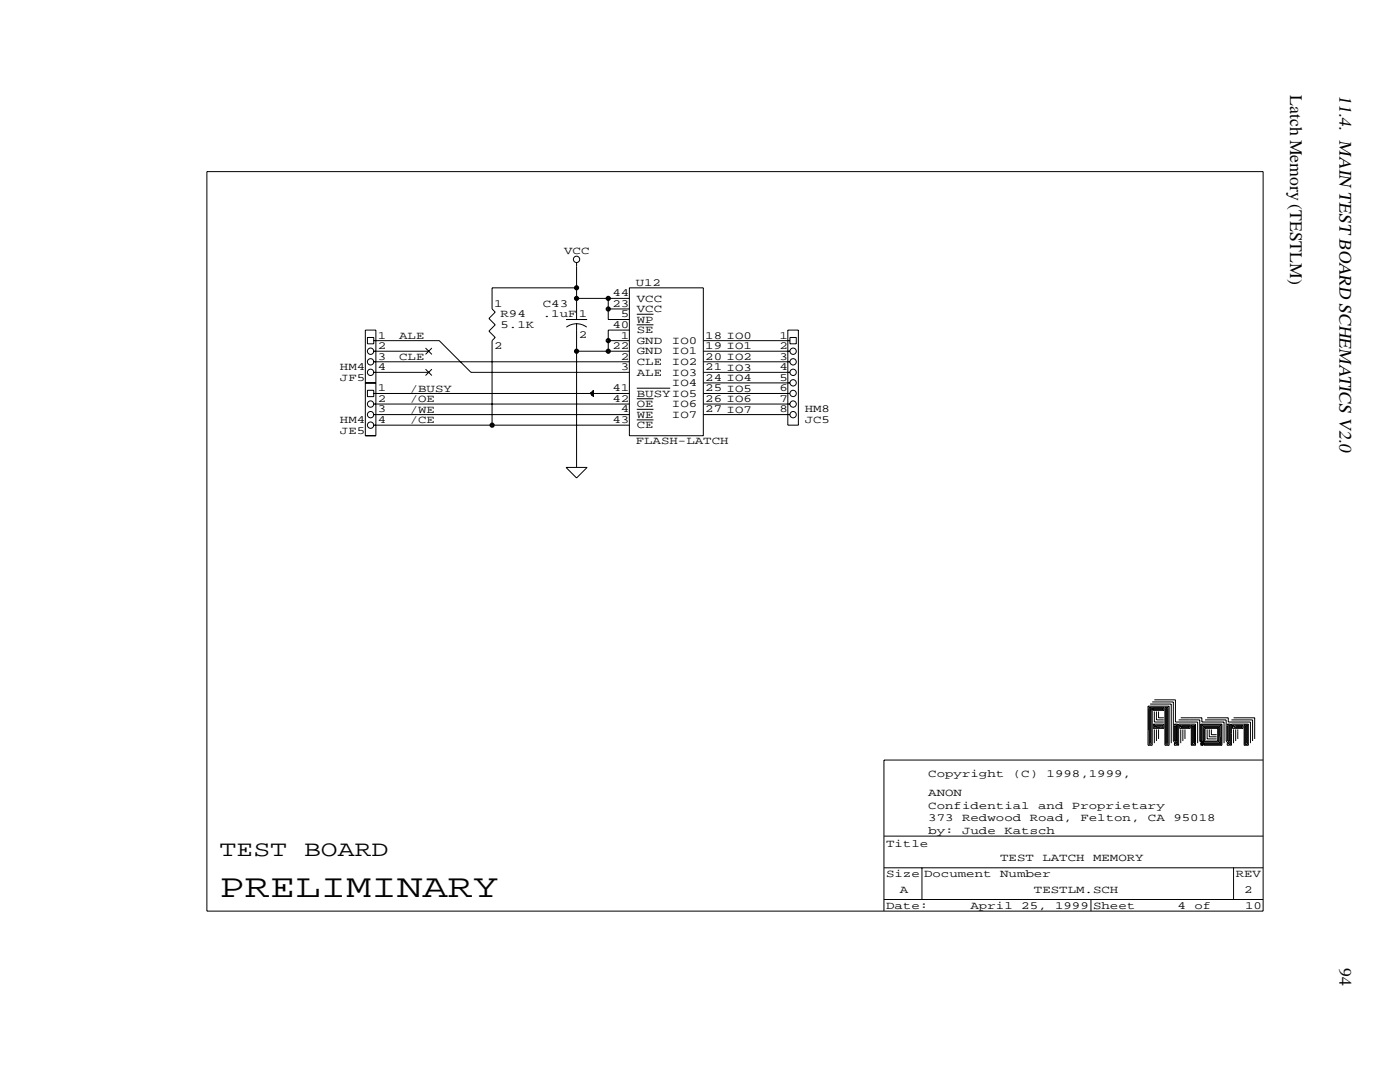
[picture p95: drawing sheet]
<svg xmlns="http://www.w3.org/2000/svg" width="279mm" height="216mm" viewBox="0 0 279 216" stroke-linecap="round" stroke-linejoin="round" font-family="sans-serif">
<defs><g id="words">
<text font-size="6.6" x="43.8" y="179">PRELIMINARY</text>
<g font-size="4.4">
<text x="43.8" y="170.7">TEST</text>
<text x="60.7" y="170.7">BOARD</text>
</g>
<text font-size="3.6" x="267.4" y="19" transform="rotate(90 267.4 19)">11.4. MAIN TEST BOARD SCHEMATICS V2.0</text>
<g font-size="3.5">
<text x="257.5" y="19.1" transform="rotate(90 257.5 19.1)">Latch Memory (TESTLM)</text>
<text x="267.4" y="193.2" transform="rotate(90 267.4 193.2)">94</text>
</g>
<g font-size="2.2">
<text x="112.6" y="50.7">VCC</text>
<text x="122.2" y="59.1">44</text>
<text x="126.9" y="57">U12</text>
<text x="98.6" y="61.2">1</text>
<text x="99.9" y="63.3">R94</text>
<text x="99.9" y="65.4">5.1K</text>
<text x="108.3" y="61.2">C43</text>
<text x="108.3" y="63.3">.1uF</text>
<text x="115.5" y="63.3">1</text>
<text x="122.2" y="65.4">40</text>
<text x="122.2" y="61.2">23</text>
<text x="123.9" y="63.3">5</text>
<text x="127.1" y="64.4">WP</text>
<text x="127.1" y="60.2">VCC</text>
<text x="127.1" y="62.3">VCC</text>
<text x="75.4" y="67.6">1</text>
<text x="75.4" y="69.7">2</text>
<text x="75.4" y="71.8">3</text>
<text x="79.7" y="67.6">ALE</text>
<text x="79.7" y="71.8">CLE</text>
<text x="98.6" y="69.6">2</text>
<text x="115.5" y="67.5">2</text>
<text x="122.2" y="69.7">22</text>
<text x="123.9" y="67.6">1</text>
<text x="123.9" y="71.8">2</text>
<text x="127.1" y="68.6">GND</text>
<text x="127.1" y="70.7">GND</text>
<text x="127.1" y="66.5">SE</text>
<text x="134.1" y="68.6">IO0</text>
<text x="134.1" y="70.7">IO1</text>
<text x="140.8" y="67.6">18 IO0</text>
<text x="140.8" y="69.7">19 IO1</text>
<text x="140.8" y="71.8">20 IO2</text>
<text x="155.5" y="67.6">1</text>
<text x="155.5" y="69.7">2</text>
<text x="155.5" y="71.8">3</text>
<text x="67.8" y="76">JF5</text>
<text x="67.8" y="73.9">HM4</text>
<text x="75.4" y="73.9">4</text>
<text x="123.9" y="73.9">3</text>
<text x="127.1" y="72.8">CLE</text>
<text x="127.1" y="74.9">ALE</text>
<text x="134.1" y="72.8">IO2</text>
<text x="134.1" y="74.9">IO3</text>
<text x="134.1" y="77">IO4</text>
<text x="140.8" y="73.9">21 IO3</text>
<text x="140.8" y="76">24 IO4</text>
<text x="155.5" y="73.9">4</text>
<text x="155.5" y="76">5</text>
<text x="75.4" y="78.1">1</text>
<text x="75.4" y="80.2">2</text>
<text x="75.4" y="82.3">3</text>
<text x="81.8" y="78.2">/BUSY</text>
<text x="81.8" y="80.3">/OE</text>
<text x="81.8" y="82.4">/WE</text>
<text x="122.2" y="78.1">41</text>
<text x="122.2" y="80.2">42</text>
<text x="123.9" y="82.3">4</text>
<text x="127.1" y="81.3">OE</text>
<text x="127.1" y="83.4">WE</text>
<text x="127.1" y="79.1">BUSYIO5</text>
<text x="134.1" y="81.3">IO6</text>
<text x="134.1" y="83.4">IO7</text>
<text x="140.8" y="78.1">25 IO5</text>
<text x="140.8" y="80.2">26 IO6</text>
<text x="140.8" y="82.3">27 IO7</text>
<text x="155.5" y="78.1">6</text>
<text x="155.5" y="80.2">7</text>
<text x="155.5" y="82.3">8</text>
<text x="160.6" y="82.3">HM8</text>
<text x="67.8" y="86.5">JE5</text>
<text x="67.8" y="84.4">HM4</text>
<text x="75.4" y="84.4">4</text>
<text x="81.8" y="84.5">/CE</text>
<text x="122.2" y="84.4">43</text>
<text x="126.9" y="88.6">FLASH-LATCH</text>
<text x="127.1" y="85.5">CE</text>
<text x="160.6" y="84.4">JC5</text>
<text x="185.3" y="155">Copyright</text>
<text x="202.1" y="155">(C)</text>
<text x="208.9" y="155">1998,1999,</text>
<text x="185.3" y="161.4">Confidential</text>
<text x="185.3" y="158.8">ANON</text>
<text x="207.2" y="161.4">and</text>
<text x="213.9" y="161.4">Proprietary</text>
<text x="185.3" y="166.4">by:</text>
<text x="185.3" y="163.9">373</text>
<text x="192" y="166.4">Jude</text>
<text x="192" y="163.9">Redwood</text>
<text x="200.4" y="166.4">Katsch</text>
<text x="205.5" y="163.9">Road,</text>
<text x="215.6" y="163.9">Felton,</text>
<text x="229.1" y="163.9">CA</text>
<text x="234.2" y="163.9">95018</text>
<text x="176.8" y="168.9">Title</text>
<text x="199.6" y="171.9">TEST</text>
<text x="208" y="171.9">LATCH</text>
<text x="218.1" y="171.9">MEMORY</text>
<text x="176.8" y="175.1">Size Document</text>
<text x="179.6" y="178.2">A</text>
<text x="199.6" y="175.1">Number</text>
<text x="206.3" y="178.2">TESTLM.SCH</text>
<text x="246.6" y="175.1">REV</text>
<text x="248.3" y="178.2">2</text>
<text x="176.8" y="181.4">Date:</text>
<text x="193.7" y="181.4">April</text>
<text x="203.8" y="181.4">25,</text>
<text x="210.6" y="181.4">1999 Sheet</text>
<text x="235" y="181.4">4</text>
<text x="238.4" y="181.4">of</text>
<text x="248.5" y="181.4">10</text>
</g>
</g></defs>
<g fill="none" stroke="#000" stroke-width=".2">
<path d="M41.3 34.2h210.8v147.6h-210.8zM115.1 52.4v11.4M115.1 57.4h-16.9v4.2l.6 .7-1.2 1.2 1.2 1.3-1.2 1.3 1.2 1.2-.6 .7v16.8M115.1 59.5h10.5M121.4 59.5v4.3h4.2M125.6 57.4h14.8v29.5h-14.8zM72.9 76.4h2.1M72.9 65.9h2.1v21h-2.1zM73.3 67.3h1.3v1.3h-1.3zM73.3 77.9h1.3v1.2h-1.3zM74.6 70.1h11M74.6 72.2h51"/>
<path d="M74.6 74.3h11M74.6 68h13.1l6.3 6.3h31.6M74.6 78.5h51M84.9 69.4l1.3 1.3M84.9 73.7l1.3 1.2M86.2 69.4l-1.3 1.3M86.2 73.7l-1.3 1.2M113 63.8h4.2M113 65.3a3.4 3.4 0 0 1 4.1 0M115.1 70.1h10.5M115.1 64.6v28.7M118 78.7h.4"/>
<path d="M118 78.3h.4M118.2 78.9h.2M118.2 78.1h.2M118.4 77.9v1.2l-.6-.6zM121.4 68h4.2M121.4 61.6h4.2M125.6 65.9h-4.2v4.2M127.1 77.5h6.6M127.1 79.6h3.3M127.1 62.7h3.3M127.1 64.8h3.3M140.4 76.4h17.2"/>
<path d="M140.4 70.1h17.2M140.4 72.2h17.2M140.4 74.3h17.2M140.4 68h17.2M140.4 78.5h17.2M157.2 65.9h2.1v18.9h-2.1zM157.6 67.3h1.3v1.3h-1.3zM74.6 84.8h51M74.6 80.6h51M74.6 82.7h51M113 93.3h4.2l-2.1 2.1zM127.1 81.7h3.3"/>
<path d="M127.1 83.8h3.3M140.4 80.6h17.2M140.4 82.7h17.2M230.4 139.6h4.2v4.5h4.4v4.2M229.1 140.9l.9 .9v6.9h-.9zM229.1 140.9h4.2v7.8h-.8v-7.6h.6v7.4h-.4v-7.2h.2v7M229.5 141.1l-.2 .2v7.2h.4v-6.7l-.2-.3v6.8M229.5 140.5h4.2v7.8M229.5 141.1h2.8v.7h-2.1zM230 140.1h4.2v7.8l.8 .8h.2v-4.2h3.4v4.2h-.8v-4h.6v3.8h-.4v-3.6h.2v3.4M230 141.3h2.1v.2h-1.9zM230.2 144.5h2.1v.8h-2.1z"/>
<path d="M230.2 144.5l.6 .6h1.3v-.4h-1.5l-.2 .4 .4-.2h1M230.4 142v2.1h1.9M230.4 145.5v2.8M230.8 142v1.6h1.5M230.8 145.5v2.4M231.2 142v1.2h1.1M231.2 145.5v1.9M234.4 147.9v-3h.2v3l.2 .2-.2 .4M234.4 144.5h.6v4l-.2 .2h-.4v-.4l.4-.4v-3.2h-.4zM235.2 143.6h4.2v4.3l.9 .8h3.6v-4.2h-4.3v3.4l.7 .6h3.4v-3.8h-3.8v3.2l.4 .4h3.1v-3.4h-3.3v3l.2 .2h2.9v-3h-2.9v2.8h2.7v-2.6h-2.5v2.4M235.4 144.7h2.1v.6h-2.1zM235.4 144.7l.5 .4h1.4v-.2h-1.4l-.3 .2"/>
<path d="M235.6 143.2h4.3v.9h4.4v4.2M235.6 145.5v2.8M236.1 145.5v2.4M236.5 145.5v1.9M239.6 148.3l.5 .4h-.5zM240.5 143.6h4.2v4.3l.8 .8h.3v-4.2h3.3v4.2h-.8v-4h.6v3.8h-.4v-3.6h.2v3.4M240.9 143.2h4.2v.9h4.5v4.2M240.9 145.5v1.9h1.9M241.3 145.5v1.5h1.5M241.8 145.5v1.1h1M244.9 144.5h.6v4l-.2 .2h-.4v-.4l.4-.4v-3.2h-.4zM244.9 147.9v-3h.2v3l.2 .2-.2 .4"/>
<path d="M245.8 143.6h4.2v4.3M246 144.7h2.1v.6h-2.1zM246 144.7l.4 .4h1.5v-.2h-1.5l-.2 .2M246.2 145.5v2.8M246.2 143.2h4.2v4.2M246.6 145.5v2.4M247 145.5v1.9M252.1 151.7h-75.7v30.1M176.4 179.5h75.7M176.4 173.2h75.7M176.4 166.8h75.7M184 173.2v6.3"/>
<path d="M217.7 179.5v2.3M246.2 173.2v6.3"/>
<circle cx="115.1" cy="57.4" r=".42"/>
<circle cx="115.1" cy="59.5" r=".42"/>
<circle cx="115.1" cy="51.8" r=".63"/>
<circle cx="115.1" cy="59.5" r=".21"/>
<circle cx="115.1" cy="57.4" r=".21"/>
<circle cx="121.4" cy="59.5" r=".42"/>
<circle cx="121.4" cy="59.5" r=".21"/>
<circle cx="74" cy="72.2" r=".63"/>
<circle cx="74" cy="74.3" r=".63"/>
<circle cx="74" cy="70.1" r=".63"/>
<circle cx="115.1" cy="70.1" r=".42"/>
<circle cx="115.1" cy="70.1" r=".21"/>
<circle cx="121.4" cy="68" r=".42"/>
<circle cx="121.4" cy="61.7" r=".42"/>
<circle cx="121.4" cy="70.1" r=".42"/>
<circle cx="121.4" cy="68" r=".21"/>
<circle cx="121.4" cy="70.1" r=".21"/>
<circle cx="121.4" cy="61.7" r=".21"/>
<circle cx="158.3" cy="78.5" r=".63"/>
<circle cx="158.3" cy="76.4" r=".63"/>
<circle cx="158.3" cy="70.1" r=".63"/>
<circle cx="158.3" cy="72.2" r=".63"/>
<circle cx="158.3" cy="74.3" r=".63"/>
<circle cx="74" cy="84.8" r=".63"/>
<circle cx="74" cy="80.6" r=".63"/>
<circle cx="74" cy="82.7" r=".63"/>
<circle cx="98.2" cy="84.8" r=".42"/>
<circle cx="98.2" cy="84.8" r=".21"/>
<circle cx="158.3" cy="80.6" r=".63"/>
<circle cx="158.3" cy="82.7" r=".63"/>
</g>
<use href="#words"/>
</svg>
